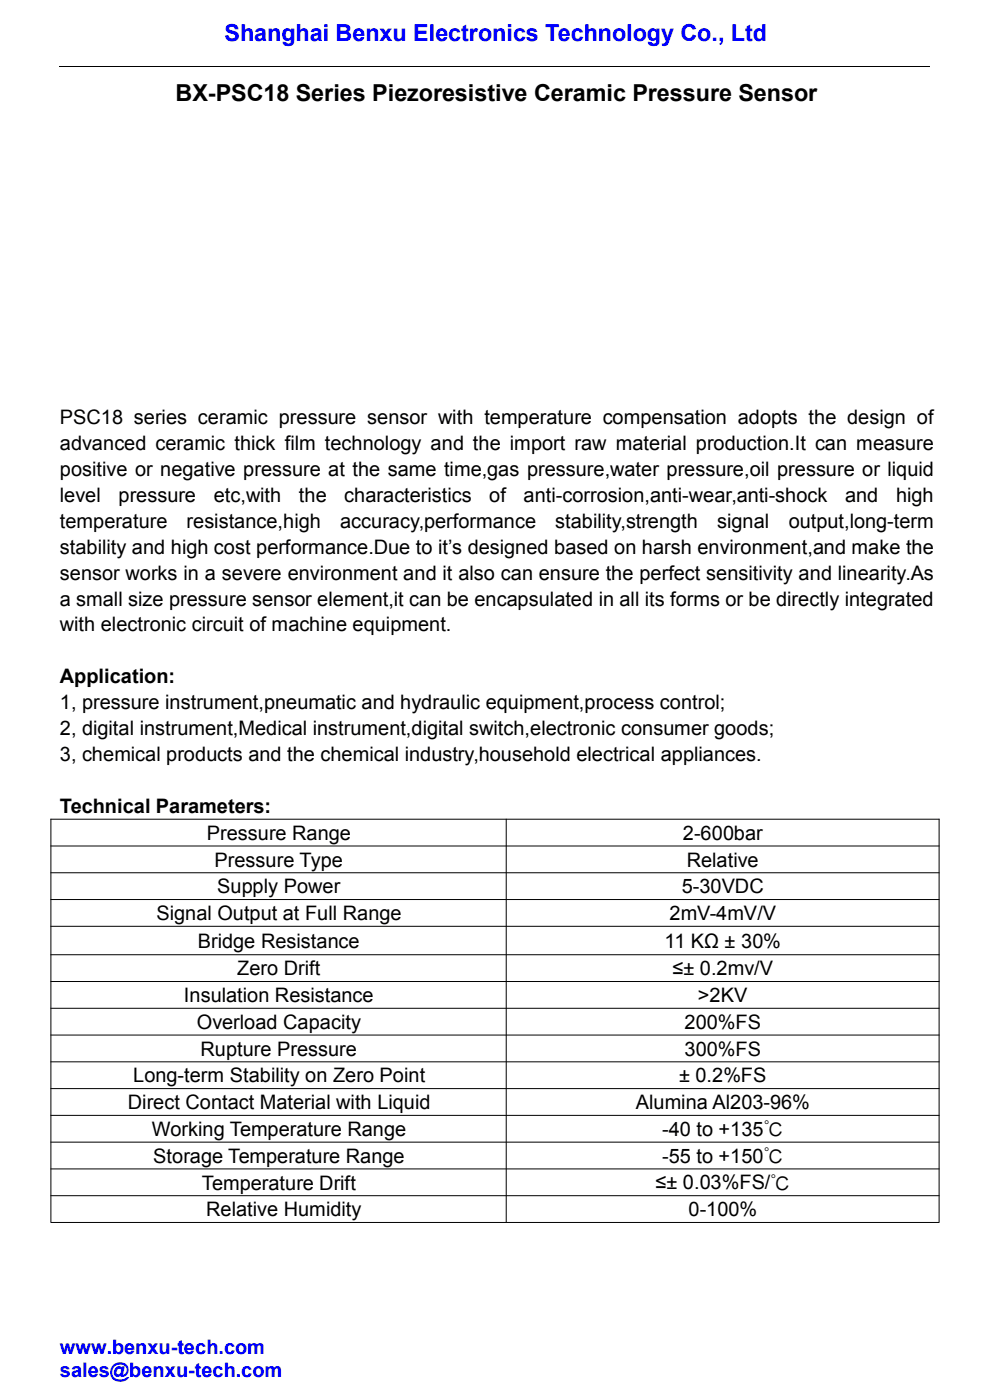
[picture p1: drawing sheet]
<svg xmlns="http://www.w3.org/2000/svg" width="210mm" height="297mm" viewBox="0 0 210 297" stroke-linecap="round" stroke-linejoin="round" font-family="sans-serif">
<defs><g id="words">
<text font-size="5" fill="#00f" x="47.6" y="8.7">Shanghai Benxu Electronics Technology Co., Ltd</text>
<text font-size="5" x="37.3" y="21.4">BX-PSC18 Series Piezoresistive Ceramic Pressure Sensor</text>
<g font-size="4.2">
<text x="12.7" y="89.9">PSC18 series ceramic pressure sensor with temperature compensation adopts the design of</text>
<text x="12.7" y="95.4">advanced ceramic thick film technology and the import raw material production.It can measure</text>
<text x="12.7" y="100.9">positive or negative pressure at the same time,gas pressure,water pressure,oil pressure or liquid</text>
<text x="12.7" y="106.4">level</text>
<text x="25.1" y="106.4">pressure</text>
<text x="45.3" y="106.4">etc,with</text>
<text x="63.4" y="106.4">the</text>
<text x="73" y="106.4">characteristics</text>
<text x="103.8" y="106.4">of</text>
<text x="111.1" y="106.4">anti-corrosion,anti-wear,anti-shock</text>
<text x="179.3" y="106.4">and</text>
<text x="190.1" y="106.4">high</text>
<text x="12.7" y="111.9">temperature</text>
<text x="39.6" y="111.9">resistance,high</text>
<text x="72.1" y="111.9">accuracy,performance</text>
<text x="117.8" y="111.9">stability,strength</text>
<text x="152.1" y="111.9">signal</text>
<text x="167.3" y="111.9">output,long-term</text>
<text x="12.7" y="117.5">stability and high cost performance.Due to it’s designed based on harsh environment,and make the</text>
<text x="12.7" y="123">sensor works in a severe environment and it also can ensure the perfect sensitivity and linearity.As</text>
<text x="12.7" y="128.5">a small size pressure sensor element,it can be encapsulated in all its forms or be directly integrated</text>
<text x="12.7" y="134">with electronic circuit of machine equipment.</text>
<text x="12.7" y="145">Application:</text>
<text x="12.7" y="150.5">1, pressure instrument,pneumatic and hydraulic equipment,process control;</text>
<text x="12.7" y="156">2, digital instrument,Medical instrument,digital switch,electronic consumer goods;</text>
<text x="12.7" y="161.5">3, chemical products and the chemical industry,household electrical appliances.</text>
<text x="12.7" y="172.5">Technical Parameters:</text>
<text x="43.9" y="178.2">Pressure Range</text>
<text x="144.9" y="178.2">2-600bar</text>
<text x="45.5" y="183.8">Pressure Type</text>
<text x="145.7" y="183.8">Relative</text>
<text x="46.1" y="189.5">Supply Power</text>
<text x="144.6" y="189.5">5-30VDC</text>
<text x="33.2" y="195.2">Signal Output at Full Range</text>
<text x="142" y="195.2">2mV-4mV/V</text>
<text x="42" y="201.1">Bridge Resistance</text>
<text x="141" y="201.1">11 KΩ ± 30%</text>
<text x="50.3" y="206.9">Zero Drift</text>
<text x="142.7" y="206.9">≤± 0.2mv/V</text>
<text x="39" y="212.6">Insulation Resistance</text>
<text x="148" y="212.6">&gt;2KV</text>
<text x="41.7" y="218.3">Overload Capacity</text>
<text x="145.2" y="218.3">200%FS</text>
<text x="42.5" y="224">Rupture Pressure</text>
<text x="145.2" y="224">300%FS</text>
<text x="28.3" y="229.6">Long-term Stability on Zero Point</text>
<text x="144.1" y="229.6">± 0.2%FS</text>
<text x="27.1" y="235.3">Direct Contact Material with Liquid</text>
<text x="134.9" y="235.3">Alumina Al203-96%</text>
<text x="32.2" y="241">Working Temperature Range</text>
<text x="140.5" y="241">-40 to +135℃</text>
<text x="32.5" y="246.7">Storage Temperature Range</text>
<text x="140.5" y="246.7">-55 to +150℃</text>
<text x="42.8" y="252.4">Temperature Drift</text>
<text x="139" y="252.3">≤± 0.03%FS/℃</text>
<text x="43.7" y="258">Relative Humidity</text>
<text x="146" y="258">0-100%</text>
</g>
<g font-size="4.2" fill="#00f">
<text x="12.7" y="287.2">www.benxu-tech.com</text>
<text x="12.7" y="292.1">sales@benxu-tech.com</text>
</g>
</g></defs>
<path d="M12.7 14h184.6" fill="none" stroke="#000" stroke-width=".21"/>
<g fill="#fff">
<path d="M12.7 283.3h184.6v4.8h-184.6z" fill-rule="evenodd"/>
<path d="M12.7 288.1h184.6v4.9h-184.6z" fill-rule="evenodd"/>
</g>
<g fill="none" stroke="#000" stroke-width=".21">
<path d="M10.7 173.8h188.6M10.7 179.5h188.6M10.8 173.7v85.6M107.4 173.7v85.6M199.2 173.7v85.6M10.7 185.2h188.6M10.7 190.8h188.6M10.7 196.5h188.6M10.7 202.5h188.6M10.7 208.2h188.6M10.7 213.9h188.6M10.7 219.6h188.6"/>
<path d="M10.7 225.3h188.6M10.7 230.9h188.6M10.7 236.6h188.6M10.7 242.3h188.6M10.7 248h188.6M10.7 253.7h188.6M10.7 259.3h188.6"/>
</g>
<use href="#words"/>
</svg>
